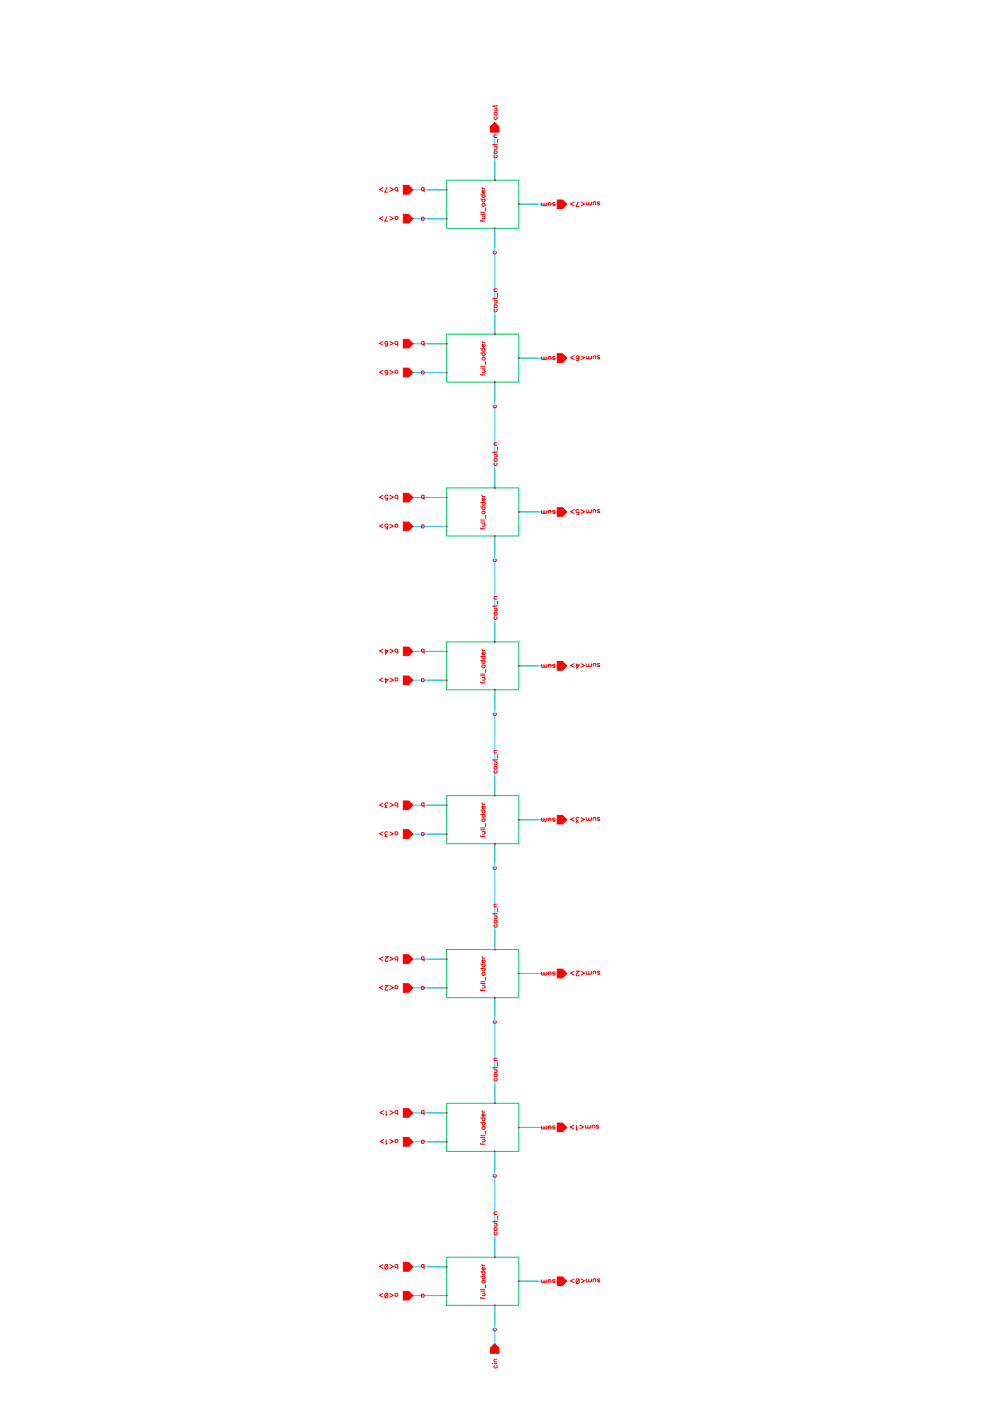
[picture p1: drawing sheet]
<svg xmlns="http://www.w3.org/2000/svg" width="210mm" height="297mm" viewBox="0 0 210 297" stroke-linecap="round" stroke-linejoin="round" font-family="sans-serif">
<g fill="none" stroke="#f00" stroke-width=".21">
<path d="M81.2 39.7l-.7 .5 .7 .4M82.1 39.7l-.5 1.1h.7M82.6 39.7l.8 .5-.8 .4M84.3 39.9a.33 .33 0 0 0-.5 0 .33 .33 0 0 0 0 .4 .33 .33 0 0 0 .5 0M84.3 39.7v1.1M89.9 39.9a.33 .33 0 0 0-.5 0 .33 .33 0 0 0 0 .4 .33 .33 0 0 0 .5 0M89.9 39.7v1.1M102.2 39.7l.2 .3M104.7 22.9h.7M104.7 22.3v.3M104.7 30.5v.3M104.7 31.1h.7"/>
<path d="M104.7 29.2h.7M104.9 24.8a.34 .34 0 0 0-.1 .4 .34 .34 0 0 0 .5 .1 .34 .34 0 0 0 .1-.5h-.2M104.9 32.9a.33 .33 0 0 0-.1 .5 .33 .33 0 0 0 .5 0 .33 .33 0 0 0-.1-.5M105.2 22.9l.2 .3v.2l-.7 .1M105.2 31.1l.2 .1v.4l-.7 .1M105.4 22.3l-.2 .2h-.8M105.4 30.4l-.2 .3h-.8M105.4 28.6l-.6 .1 .1 .5M105.5 29.5v.8M81.2 45.9l-.7 .4 .7 .4M82.1 45.9l-.5 1h.7M82.6 45.9l.8 .4-.8 .4"/>
<path d="M83.8 46a.33 .33 0 0 1 .5-.1 .33 .33 0 0 1 0 .5 .33 .33 0 0 1-.5 0M83.8 45.9v.7M89.4 46.2a.33 .33 0 0 1 .5-.1 .33 .33 0 0 1 0 .5 .33 .33 0 0 1-.5 0M89.4 46v.7M101.9 46.6l.1 .3h.9M101.9 45.5h1M101.9 45h1M101.9 42.2h1M101.9 41.3h1M102.2 46.7v.3M102.2 45.8h.7M102.2 43.2h.7"/>
<path d="M102.2 40h.7M102.3 43.2a.31 .31 0 0 0 0 .4 .31 .31 0 0 0 .4 0 .31 .31 0 0 0 0-.4M102.3 42.2a.33 .33 0 0 0 0 .5 .33 .33 0 0 0 .5 0 .33 .33 0 0 0-.1-.5M102.3 41.3a.33 .33 0 0 0 0 .5 .33 .33 0 0 0 .5 0 .33 .33 0 0 0-.1-.5M102.7 45.8l.2 .4-.7 .1M102.7 40.4a.32 .32 0 0 1 .1 .5 .32 .32 0 0 1-.5 0 .32 .32 0 0 1 .1-.5v.6M103 44v.8M104.7 53.3a.33 .33 0 0 0-.1 .5 .33 .33 0 0 0 .5 0 .33 .33 0 0 0 0-.5M114.8 43l.1 .6 .5-.1M115.4 43v.6l.5-.1M115.9 43v.6M116.3 43.2l.1-.2h.4v.6"/>
<path d="M116.3 43v.6M117.7 43.1l-.2-.1h-.3v.3l.5 .2-.2 .1-.3-.1M121.8 42.8l-.8 .5 .8 .4M122.6 42.8l-.5 1h.7M123.1 42.8l.8 .5-.8 .4M124.3 42.8l.1 .6 .4-.1M124.8 42.8l.1 .6 .5-.1M125.4 42.8v.7M125.8 43l.1-.2h.3l.1 .7M125.8 42.8v.7M127.2 43l-.1-.2h-.4l-.1 .2 .6 .3-.2 .2-.4-.2M81.2 78.5l-.7 .4 .7 .5"/>
<path d="M81.2 72.4l-.7 .4 .7 .4M82.2 78.8v.2a.32 .32 0 0 1-.6-.1 .32 .32 0 0 1 .3-.4 .55 .55 0 0 1 .3 .5 .55 .55 0 0 1-.4 .5l-.1-.1M82.2 72.7v.1a.3 .3 0 0 1-.6 0 .3 .3 0 0 1 .3-.4 .55 .55 0 0 1 .3 .5 .55 .55 0 0 1-.4 .5l-.1-.2M82.6 78.5l.8 .4-.8 .5M82.6 72.4l.8 .4-.8 .4M83.8 78.6a.33 .33 0 0 1 .5 0 .33 .33 0 0 1 0 .5 .33 .33 0 0 1-.5-.1M83.8 78.5v.6M84.3 72.5a.33 .33 0 0 0-.5-.1 .33 .33 0 0 0 0 .5 .33 .33 0 0 0 .5 0M84.3 72.4v1M89.4 78.8a.33 .33 0 0 1 .5 0 .33 .33 0 0 1 0 .4 .33 .33 0 0 1-.5 0M89.4 78.6v.7M89.9 72.5a.33 .33 0 0 0-.5-.1 .33 .33 0 0 0 0 .5 .33 .33 0 0 0 .5 0"/>
<path d="M89.9 72.4v1M101.9 79.3l.1 .2h.9M101.9 78h1M101.9 77.7h1M101.9 74.8h1M101.9 73.9h1M102.2 72.3l.2 .4M102.2 79.3v.4M102.2 78.4h.7M102.2 75.8h.7M102.2 72.7h.7M102.3 75.8a.33 .33 0 0 0 0 .5 .33 .33 0 0 0 .5 0 .33 .33 0 0 0-.1-.5"/>
<path d="M102.3 74.8a.33 .33 0 0 0 0 .5 .33 .33 0 0 0 .5 0 .33 .33 0 0 0-.1-.5M102.3 73.9a.31 .31 0 0 0 0 .5 .31 .31 0 0 0 .4 0 .31 .31 0 0 0 0-.5M102.7 78.4l.2 .3-.1 .2-.6 .1M102.7 73a.32 .32 0 0 1 .1 .5 .32 .32 0 0 1-.5 0 .32 .32 0 0 1 .1-.5v.6M103 76.7v.7M104.7 63.1v.3M104.7 63.7h.7M104.7 61.8h.7M104.9 65.5a.33 .33 0 0 0-.1 .5 .33 .33 0 0 0 .5 0 .33 .33 0 0 0-.1-.5M105.2 63.7l.2 .3v.2h-.7M105.4 63l-.2 .3h-.8M105.4 61.2l-.6 .1 .1 .5"/>
<path d="M105.5 62.1v.8M114.8 75.6l.1 .6h.3l.2-.1M115.4 75.6v.6l.3 .1 .2-.2M115.9 75.6v.7M116.3 75.8l.5-.2v.7M116.3 75.6v.7M117.7 75.7l-.2-.1-.3 .1v.2l.4 .1v.2l-.3 .1-.1-.2M121.8 75.4l-.8 .4 .8 .5M122.8 75.8a.32 .32 0 0 1-.5 .2 .32 .32 0 0 1-.1-.5 .32 .32 0 0 1 .5 .1v.6l-.2 .2-.3-.1M123.1 75.4l.8 .4-.8 .5M124.3 75.4l.1 .7h.3l.1-.2M124.8 75.4l.1 .7h.2l.3-.2"/>
<path d="M125.4 75.4v.7M125.8 75.6l.4-.1 .1 .6M125.8 75.4v.7M127.2 75.6l-.2-.2-.4 .2 .5 .2v.3h-.3l-.2-.2M104.7 85.9a.31 .31 0 0 0 0 .5 .31 .31 0 0 0 .4 0 .31 .31 0 0 0 0-.5M104.7 95.7v.3M104.7 96.3h.7M104.7 94.4h.7M104.9 98.2a.31 .31 0 0 0-.1 .4 .31 .31 0 0 0 .5 0 .31 .31 0 0 0-.1-.4M105.2 96.3l.2 .3v.2l-.7 .1M105.4 95.7v.2h-1M105.4 93.9h-.6l.1 .5"/>
<path d="M105.5 94.7v.8M81.2 111.1l-.7 .4 .7 .5M81.2 105l-.7 .4 .7 .5M82.3 111.3a.36 .36 0 0 0-.6-.2 .36 .36 0 0 0 0 .6 .36 .36 0 0 0 .5 0v.4h-.5M82.3 105.2a.36 .36 0 0 0-.6-.2 .36 .36 0 0 0 0 .6 .36 .36 0 0 0 .5 0v.4h-.5M82.6 111.1l.8 .4-.8 .5M82.6 105l.8 .4-.8 .5M83.8 111.2a.33 .33 0 0 1 .5 0 .33 .33 0 0 1 0 .5 .33 .33 0 0 1-.5-.1M83.8 111.1v.7M84.3 105.1a.33 .33 0 0 0-.5 0 .33 .33 0 0 0 0 .5 .33 .33 0 0 0 .5-.1M84.3 105v1M89.4 111.4a.33 .33 0 0 1 .5 0 .33 .33 0 0 1 0 .4 .33 .33 0 0 1-.5 0"/>
<path d="M89.4 111.3v.7M89.9 105.1a.33 .33 0 0 0-.5 0 .33 .33 0 0 0 0 .5 .33 .33 0 0 0 .5-.1M89.9 105v1M101.9 111.9l.1 .2h.9M101.9 110.7h1M101.9 110.3h1M101.9 107.5h1M101.9 106.5h1M102.2 104.9l.2 .4M102.2 111.9v.4M102.2 111.1h.7M102.2 108.4h.7"/>
<path d="M102.2 105.3h.7M102.3 108.4a.31 .31 0 0 0 0 .5 .31 .31 0 0 0 .4 0 .31 .31 0 0 0 0-.5M102.3 107.5a.33 .33 0 0 0 0 .5 .33 .33 0 0 0 .5 0 .33 .33 0 0 0-.1-.5M102.3 106.5a.33 .33 0 0 0 0 .5 .33 .33 0 0 0 .5 0 .33 .33 0 0 0-.1-.5M102.7 111.1l.2 .3-.7 .2M102.7 105.6a.32 .32 0 0 1 .1 .5 .32 .32 0 0 1-.5 0 .32 .32 0 0 1 .1-.5v.6M103 109.2v.9M104.7 118.5a.33 .33 0 0 0-.1 .5 .33 .33 0 0 0 .5 0 .33 .33 0 0 0 0-.5M114.8 108.2l.1 .6 .5-.1M115.4 108.2v.6l.5-.1M115.9 108.2v.7M116.3 108.4l.4-.2 .1 .7"/>
<path d="M116.3 108.2v.7M117.7 108.4l-.2-.2-.3 .2 .4 .3v.1l-.4-.1M121.8 108l-.8 .5 .8 .4M122.8 108.2a.36 .36 0 0 0-.5-.1 .36 .36 0 0 0-.1 .5 .36 .36 0 0 0 .6 0l-.1 .4h-.5M123.1 108l.8 .5-.8 .4M124.3 108l.1 .7 .4-.2M124.8 108l.1 .7 .5-.2M125.4 108v.7M125.8 108.2l.4-.2 .1 .7M125.8 108v.7M127.2 108.2l-.2-.2-.4 .2 .5 .3v.2l-.5-.1M81.2 137.6l-.7 .4 .7 .5"/>
<path d="M81.8 137.6v1l.5-.6h-.8M82.6 137.6l.8 .4-.8 .5M84.3 137.7a.33 .33 0 0 0-.5 0 .33 .33 0 0 0 0 .5 .33 .33 0 0 0 .5-.1M84.3 137.6v1M89.9 137.7a.33 .33 0 0 0-.5 0 .33 .33 0 0 0 0 .5 .33 .33 0 0 0 .5-.1M89.9 137.6v1M101.9 139.2h1M102.2 137.5l.2 .4M102.2 137.9h.7M102.3 139.2a.31 .31 0 0 0 0 .4 .31 .31 0 0 0 .4 0 .31 .31 0 0 0 0-.4M102.7 138.2a.32 .32 0 0 1 .1 .5 .32 .32 0 0 1-.5 0 .32 .32 0 0 1 .1-.5v.6M104.7 128.3v.4"/>
<path d="M104.7 129h.7M104.7 127h.7M104.9 130.8a.33 .33 0 0 0-.1 .4 .33 .33 0 0 0 .5 0 .33 .33 0 0 0-.1-.4M105.2 129l.2 .2v.2l-.7 .1M105.4 128.3l-.2 .2h-.8M105.4 126.5h-.6l.1 .5M105.5 127.4v.7M81.2 143.7l-.7 .5 .7 .4M81.8 143.7v1l.5-.7h-.8M82.6 143.7l.8 .5-.8 .4M83.8 143.9a.33 .33 0 0 1 .5-.1 .33 .33 0 0 1 0 .5 .33 .33 0 0 1-.5 0M83.8 143.7v.7"/>
<path d="M89.4 144a.33 .33 0 0 1 .5 0 .33 .33 0 0 1 0 .5 .33 .33 0 0 1-.5-.1M89.4 143.9v.7M101.9 144.5l.1 .3h.9M101.9 143.3h1M101.9 142.9h1M101.9 140.1h1M102.2 144.6v.3M102.2 143.7h.7M102.2 141h.7M102.3 141a.33 .33 0 0 0 0 .5 .33 .33 0 0 0 .5 0 .33 .33 0 0 0-.1-.5M102.3 140.1a.33 .33 0 0 0 0 .5 .33 .33 0 0 0 .5 0 .33 .33 0 0 0-.1-.5M102.7 143.7l.2 .4-.7 .1"/>
<path d="M103 141.9v.7M104.7 151.2a.31 .31 0 0 0 0 .4 .31 .31 0 0 0 .4 0 .31 .31 0 0 0 0-.4M104.7 159.6h.7M105.4 159.1l-.6 .1-.1 .2 .2 .2M105.5 160v.8M114.8 140.8l.1 .7h.3l.2-.2M115.4 140.8v.7h.3l.2-.2M115.9 140.8v.7M116.3 141l.1-.1h.4v.6M116.3 140.8v.7M117.7 141l-.5-.1v.2l.5 .3-.2 .1-.3-.1M121.8 140.7l-.8 .4 .8 .4"/>
<path d="M122.3 140.7v1l.5-.7h-.7M123.1 140.7l.8 .4-.8 .4M124.3 140.7l.1 .6h.3l.1-.2M124.8 140.7l.1 .6h.2l.3-.2M125.4 140.7v.6M125.8 140.9l.1-.2h.3l.1 .6M125.8 140.7v.6M127.2 140.8l-.2-.1-.4 .1 .5 .3v.2l-.5-.1M81.2 176.3l-.7 .5 .7 .4M81.2 170.2l-.7 .5 .7 .4M82.3 176.5a.33 .33 0 0 0-.6 0 .33 .33 0 0 0 .2 .5l-.2 .4h.5M82.3 170.4a.32 .32 0 0 0-.6-.1 .32 .32 0 0 0 .2 .5l-.2 .4h.5"/>
<path d="M82.6 176.3l.8 .5-.8 .4M82.6 170.2l.8 .5-.8 .4M83.8 176.5a.33 .33 0 0 1 .5-.1 .33 .33 0 0 1 0 .5 .33 .33 0 0 1-.5 0M83.8 176.3v.7M84.3 170.4a.33 .33 0 0 0-.5-.1 .33 .33 0 0 0 0 .5 .33 .33 0 0 0 .5 0M84.3 170.2v1M89.4 176.6a.33 .33 0 0 1 .5 0 .33 .33 0 0 1 0 .5 .33 .33 0 0 1-.5-.1M89.4 176.5v.7M89.9 170.4a.33 .33 0 0 0-.5-.1 .33 .33 0 0 0 0 .5 .33 .33 0 0 0 .5 0M89.9 170.2v1M101.9 177.1l.1 .3h.9M101.9 175.9h1"/>
<path d="M101.9 175.5h1M101.9 172.7h1M101.9 171.8h1M102.2 170.1l.2 .4M102.2 177.2v.3M102.2 176.3h.7M102.2 173.6h.7M102.2 170.5h.7M102.3 173.6a.33 .33 0 0 0 0 .5 .33 .33 0 0 0 .5 0 .33 .33 0 0 0-.1-.5M102.3 172.7a.33 .33 0 0 0 0 .5 .33 .33 0 0 0 .5 0 .33 .33 0 0 0-.1-.5M102.3 171.8a.33 .33 0 0 0 0 .5 .33 .33 0 0 0 .5 0 .33 .33 0 0 0-.1-.5M102.7 176.3l.2 .4-.2 .2h-.5"/>
<path d="M102.7 170.8a.32 .32 0 0 1 .1 .5 .32 .32 0 0 1-.5 0 .32 .32 0 0 1 .1-.5v.6M103 174.5v.8M104.7 160.9v.4M104.7 161.6h.7M104.9 163.4a.31 .31 0 0 0-.1 .4 .31 .31 0 0 0 .5 0 .31 .31 0 0 0-.1-.4M105.2 161.6l.2 .2v.3h-.7M105.4 160.9v.2h-1M114.8 173.5v.4l.2 .2 .4-.2M115.4 173.5v.6h.3l.2-.2M115.9 173.5v.6M116.3 173.6l.5-.1v.6M116.3 173.5v.6"/>
<path d="M117.7 173.6l-.5-.1 .1 .3 .4 .2-.2 .1-.3-.1M121.8 173.3l-.8 .4 .8 .4M122.8 173.5a.34 .34 0 0 0-.4-.3 .34 .34 0 0 0-.3 .4 .34 .34 0 0 0 .4 .3l-.3 .4h.5M123.1 173.3l.8 .4-.8 .4M124.3 173.3v.5l.2 .2 .3-.2M124.8 173.3l.2 .7 .4-.2M125.4 173.3v.7M125.8 173.5l.4-.2 .1 .7M125.8 173.3v.7M127.2 173.4l-.2-.1-.4 .1 .5 .3v.2l-.3 .1-.2-.2M104.7 183.8a.33 .33 0 0 0-.1 .4 .33 .33 0 0 0 .5 0 .33 .33 0 0 0 0-.4M104.7 193.6v.3"/>
<path d="M104.7 194.2h.7M104.7 192.3h.7M104.9 196a.33 .33 0 0 0-.1 .5 .33 .33 0 0 0 .5 0 .33 .33 0 0 0-.1-.5M105.2 194.2l.2 .2v.3h-.7M105.4 193.5l-.2 .2h-.8M105.4 191.7l-.6 .1 .1 .5M105.5 192.6v.8M81.2 208.9l-.7 .5 .7 .4M81.2 202.8l-.7 .5 .7 .4M81.6 208.9h.7l-.6 .9 .3 .2 .2-.3M81.6 202.8h.7l-.6 .9v.1l.3 .1 .2-.3M82.6 208.9l.8 .5-.8 .4"/>
<path d="M82.6 202.8l.8 .5-.8 .4M83.8 209.1a.33 .33 0 0 1 .5 0 .33 .33 0 0 1 0 .4 .33 .33 0 0 1-.5 0M83.8 208.9v.7M84.3 203a.33 .33 0 0 0-.5-.1 .33 .33 0 0 0 0 .5 .33 .33 0 0 0 .5 0M84.3 202.8v1.1M89.4 209.3a.33 .33 0 0 1 .5-.1 .33 .33 0 0 1 0 .5 .33 .33 0 0 1-.5 0M89.4 209.1v.7M89.9 203a.33 .33 0 0 0-.5-.1 .33 .33 0 0 0 0 .5 .33 .33 0 0 0 .5 0M89.9 202.8v1.1M101.9 209.7l.1 .3h.9M101.9 208.5h1M101.9 208.1h1"/>
<path d="M101.9 205.3h1M101.9 204.4h1M102.2 202.8l.2 .3M102.2 209.8v.3M102.2 208.9h.7M102.2 206.2h.7M102.2 203.1h.7M102.3 206.2a.33 .33 0 0 0 0 .5 .33 .33 0 0 0 .5 0 .33 .33 0 0 0-.1-.5M102.3 205.3a.31 .31 0 0 0 0 .5 .31 .31 0 0 0 .4 0 .31 .31 0 0 0 0-.5M102.3 204.4a.33 .33 0 0 0 0 .5 .33 .33 0 0 0 .5 0 .33 .33 0 0 0-.1-.5M102.7 208.9l.2 .4-.7 .2M102.7 203.5a.32 .32 0 0 1 .1 .5 .32 .32 0 0 1-.5 0 .32 .32 0 0 1 .1-.5v.6"/>
<path d="M103 207.1v.8M104.7 216.4a.34 .34 0 0 0-.1 .5 .34 .34 0 0 0 .5 0 .34 .34 0 0 0 .1-.4l-.1-.1M114.8 206.1l.1 .6 .5-.1M115.4 206.1v.6l.5-.1M115.9 206.1v.6M116.3 206.3l.1-.2h.4v.6M116.3 206.1v.6M117.7 206.2l-.2-.1h-.3v.3l.5 .2-.2 .1-.3-.1M121.8 205.9l-.8 .4 .8 .5M122.1 205.9h.7l-.6 .7a.3 .3 0 0 0 .2 .3 .3 .3 0 0 0 .4-.2M123.1 205.9l.8 .4-.8 .5M124.3 205.9l.1 .6 .4-.1"/>
<path d="M124.8 205.9l.1 .6 .5-.1M125.4 205.9v.7M125.8 206.1l.1-.2h.3l.1 .7M125.8 205.9v.7M127.2 206.1l-.1-.2h-.4l-.1 .2 .6 .3-.2 .2-.4-.2M81.4 235.4l-.8 .5 .8 .4M81.9 235.4v1.1l.2-.2M82.6 235.4l.8 .5-.8 .4M84.3 235.6a.33 .33 0 0 0-.5 0 .33 .33 0 0 0 0 .4 .33 .33 0 0 0 .5 0M84.3 235.4v1.1M89.9 235.6a.33 .33 0 0 0-.5 0 .33 .33 0 0 0 0 .4 .33 .33 0 0 0 .5 0M89.9 235.4v1.1"/>
<path d="M101.9 237.9h1M101.9 237h1M102.2 235.4l.2 .4M102.2 238.9h.7M102.2 235.8h.7M102.3 238.9a.33 .33 0 0 0 0 .5 .33 .33 0 0 0 .5 0 .33 .33 0 0 0-.1-.5M102.3 237.9a.33 .33 0 0 0 0 .5 .33 .33 0 0 0 .5 0 .33 .33 0 0 0-.1-.5M102.3 237a.33 .33 0 0 0 0 .5 .33 .33 0 0 0 .5 0 .33 .33 0 0 0-.1-.5M102.7 236.1a.3 .3 0 0 1 .1 .5 .3 .3 0 0 1-.5 0 .3 .3 0 0 1 .1-.5v.6M103 239.8v.7M104.7 226.2v.3M104.7 226.8h.7"/>
<path d="M104.7 224.9h.7M104.9 228.6a.31 .31 0 0 0-.1 .5 .31 .31 0 0 0 .5 0 .31 .31 0 0 0-.1-.5M105.2 226.8l.2 .3v.2l-.7 .1M105.4 226.1v.2l-1 .1M105.4 224.4h-.6l-.1 .2 .2 .3M105.5 225.2v.8M114.8 238.7l.1 .6h.3l.2-.1M115.4 238.7v.6l.3 .1 .2-.2M115.9 238.7v.7M116.3 238.9l.5-.2v.7M116.3 238.7v.7M117.7 238.8l-.2-.1-.3 .1v.2l.4 .1v.2l-.3 .1-.1-.2"/>
<path d="M121.7 238.5l-.8 .5 .8 .4M122.2 238.5v1.1l.3-.3M122.9 238.5l.8 .5-.8 .4M124.1 238.5l.1 .7h.3l.1-.2M124.6 238.5l.1 .7h.2l.3-.2M125.2 238.5v.7M125.6 238.7l.4-.1 .1 .6M125.6 238.5v.7M127 238.7l-.2-.2-.4 .2 .2 .2 .3 .1v.2h-.3l-.2-.2M81.4 241.6l-.8 .4 .8 .4M81.9 241.6v1l.2-.2M82.6 241.6l.8 .4-.8 .4"/>
<path d="M83.8 241.7a.33 .33 0 0 1 .5 0 .33 .33 0 0 1 0 .4 .33 .33 0 0 1-.5 0M83.8 241.6v.7M89.4 241.9a.33 .33 0 0 1 .5-.1 .33 .33 0 0 1 0 .5 .33 .33 0 0 1-.5 0M89.4 241.8v.6M101.9 242.3l.1 .3h.9M101.9 241.2h1M101.9 240.8h1M102.2 242.4v.4M102.2 241.5h.7M102.7 241.5l.2 .4-.2 .2h-.5M104.7 249a.33 .33 0 0 0-.1 .5 .33 .33 0 0 0 .5 0 .33 .33 0 0 0 0-.5M104.7 258.8v.4"/>
<path d="M104.7 259.4h.7M104.7 257.5h.7M105.2 259.4l.2 .2v.3l-.7 .1M105.4 258.8l-.2 .2h-.8M105.4 256.9l-.6 .1 .1 .5M105.5 257.8v.8M81.2 274.2l-.7 .4 .7 .5M81.2 268.1l-.7 .4 .7 .5M81.7 274.3l.2-.1a.53 .53 0 0 1 .4 .5 .53 .53 0 0 1-.4 .5l-.3-.4zM81.7 268.1a.51 .51 0 0 1 .6 .4 .51 .51 0 0 1-.3 .6h-.3l-.1-.4zM82.3 274.2l-.7 1M82.3 268.1l-.7 1"/>
<path d="M82.6 274.2l.8 .4-.8 .5M82.6 268.1l.8 .4-.8 .5M83.8 274.3a.33 .33 0 0 1 .5 0 .33 .33 0 0 1 0 .5 .33 .33 0 0 1-.5-.1M83.8 274.2v.7M84.3 268.2a.34 .34 0 0 0-.5 0 .34 .34 0 0 0 0 .5 .34 .34 0 0 0 .5-.1M84.3 268.1v1M89.4 274.5a.33 .33 0 0 1 .5 0 .33 .33 0 0 1 0 .5 .33 .33 0 0 1-.5-.1M89.4 274.3v.7M89.9 268.2a.34 .34 0 0 0-.5 0 .34 .34 0 0 0 0 .5 .34 .34 0 0 0 .5-.1M89.9 268.1v1M101.9 275l.1 .2h.9M101.9 273.8h1"/>
<path d="M101.9 273.4h1M101.9 270.6h1M101.9 269.6h1M102.2 268l.2 .4M102.2 275v.4M102.2 274.2h.7M102.2 271.5h.7M102.2 268.4h.7M102.3 271.5a.33 .33 0 0 0 0 .5 .33 .33 0 0 0 .5 0 .33 .33 0 0 0-.1-.5M102.3 270.6a.31 .31 0 0 0 0 .4 .31 .31 0 0 0 .4 0 .31 .31 0 0 0 0-.4M102.3 269.6a.33 .33 0 0 0 0 .5 .33 .33 0 0 0 .5 0 .33 .33 0 0 0-.1-.5M102.7 274.2l.2 .4-.7 .1"/>
<path d="M102.7 268.7a.32 .32 0 0 1 .1 .5 .32 .32 0 0 1-.5 0 .32 .32 0 0 1 .1-.5v.6M103 272.4v.7M104.9 261.2a.33 .33 0 0 0-.1 .5 .33 .33 0 0 0 .5 0 .33 .33 0 0 0-.1-.5M114.8 271.3l.1 .6 .5-.1M115.4 271.3v.6l.5-.1M115.9 271.3v.7M116.3 271.5l.1-.2h.4v.7M116.3 271.3v.7M117.7 271.5l-.2-.2h-.3v.3l.5 .3-.2 .1-.3-.1M121.8 271.1l-.8 .5 .8 .4M122.3 271.2a.47 .47 0 0 1 .5 .4 .47 .47 0 0 1-.5 .5l-.2-.4zM122.8 271.1l-.7 1"/>
<path d="M123.1 271.1l.8 .5-.8 .4M124.3 271.1l.1 .7 .4-.2M124.8 271.1l.1 .7 .5-.2M125.4 271.1v.7M125.8 271.3l.1-.1h.3l.1 .6M125.8 271.1v.7M127.2 271.3l-.1-.1h-.4l-.1 .1 .6 .4-.2 .1-.4-.1M104.4 289.2h.1M104.7 281.6a.34 .34 0 0 0-.1 .5 .34 .34 0 0 0 .5 .1 .34 .34 0 0 0 .1-.5l-.1-.1M104.7 289.1h.7M104.7 288.7h.7M104.9 289.5a.33 .33 0 0 0-.1 .4 .33 .33 0 0 0 .5 0 .33 .33 0 0 0 0-.4"/>
<path d="M105.4 288.2l-.6 .1v.3l.1 .1"/>
<circle cx="105" cy="32.3" r=".32"/>
<circle cx="105.1" cy="24.1" r=".33"/>
<circle cx="105.1" cy="64.9" r=".33"/>
<circle cx="105" cy="97.5" r=".32"/>
<circle cx="105.1" cy="130.1" r=".33"/>
<circle cx="105.1" cy="162.8" r=".33"/>
<circle cx="105" cy="195.4" r=".32"/>
<circle cx="105.1" cy="228" r=".33"/>
<circle cx="105" cy="260.6" r=".32"/>
</g>
<g fill="none" stroke="#0c6" stroke-width=".21">
<path d="M94.7 38.2h15.3v10.2h-15.3zM104.9 34.1v4.1M90.6 46.4h4.1M90.6 40.2h4.1M104.9 48.4v4.1M110 43.3h4M90.6 79h4.1M90.6 72.9h4.1M94.7 70.9h15.3v10.1h-15.3zM104.9 66.7v4.2M110 75.9h4M104.9 81v4.1"/>
<path d="M104.9 99.4v4M90.6 111.6h4.1M90.6 105.5h4.1M94.7 103.4h15.3v10.3h-15.3zM104.9 113.7v4M110 108.5h4M90.6 138.1h4.1M94.7 136.1h15.3v10.1h-15.3zM104.9 132v4.1M90.6 144.2h4.1M104.9 146.2v4.2M110 141.2h4"/>
<path d="M90.6 176.9h4.1M90.6 170.7h4.1M94.7 168.7h15.3v10.2h-15.3zM104.9 164.6v4.1M104.9 178.9v4.1M110 173.8h4M104.9 197.2v4.1M90.6 209.5h4.1M90.6 203.4h4.1M94.7 201.3h15.3v10.2h-15.3zM104.9 211.5v4.1M110 206.4h4"/>
<path d="M90.6 236h4.1M94.7 233.9h15.3v10.2h-15.3zM104.9 229.9v4M110 239h4M90.6 242.1h4.1M104.9 244.1v4.1M90.6 274.7h4.1M90.6 268.6h4.1M94.7 266.6h15.3v10.2h-15.3zM104.9 262.5v4.1M104.9 276.8v4M110 271.6h4"/>
</g>
<g fill="none" stroke="#39bfff" stroke-width=".21">
<path d="M104.9 27v11.2M86.5 46.4h8.2M86.5 40.2h8.2M104.9 48.4v22.5M110 43.3h9.2M86.5 79h8.2M86.5 72.9h8.2M110 75.9h9.2M104.9 81v22.4M86.5 111.6h8.2M86.5 105.5h8.2M104.9 113.7v22.4"/>
<path d="M110 108.5h9.2M86.5 138.1h8.2M86.5 144.2h8.2M104.9 146.2v22.5M110 141.2h9.2M86.5 176.9h8.2M86.5 170.7h8.2M104.9 178.9v22.4M110 173.8h9.2M86.5 209.5h8.2M86.5 203.4h8.2M104.9 211.5v22.4"/>
<path d="M110 206.4h9.2M86.5 236h8.2M110 239h9.2M86.5 242.1h8.2M104.9 244.1v22.5M86.5 274.7h8.2M86.5 268.6h8.2M104.9 276.8v9.1M110 271.6h9.2"/>
</g>
<path d="M104 285.8l.9-.9 .9 .9v1.1h-1.8z" fill="#f00"/>
<path d="M104 285.8l.9-.9 .9 .9v1.1h-1.8z" fill="none" stroke="#f00" stroke-width=".21"/>
<path d="M85.5 273.8h1.2l.8 .9-.8 .9h-1.2z" fill="#f00"/>
<path d="M85.5 273.8h1.2l.8 .9-.8 .9h-1.2z" fill="none" stroke="#f00" stroke-width=".21"/>
<path d="M118.2 270.7h1.1l.9 .9-.9 1h-1.1z" fill="#f00"/>
<path d="M118.2 270.7h1.1l.9 .9-.9 1h-1.1z" fill="none" stroke="#f00" stroke-width=".21"/>
<path d="M85.5 267.7h1.2l.8 .9-.8 .9h-1.2z" fill="#f00"/>
<path d="M85.5 267.7h1.2l.8 .9-.8 .9h-1.2z" fill="none" stroke="#f00" stroke-width=".21"/>
<circle cx="104.9" cy="276.8" r=".08" fill="#f00"/>
<circle cx="104.9" cy="276.8" r=".08" fill="none" stroke="#f00" stroke-width=".21"/>
<circle cx="94.7" cy="274.7" r=".08" fill="#f00"/>
<circle cx="94.7" cy="274.7" r=".08" fill="none" stroke="#f00" stroke-width=".21"/>
<circle cx="110" cy="271.6" r=".08" fill="#f00"/>
<circle cx="110" cy="271.6" r=".08" fill="none" stroke="#f00" stroke-width=".21"/>
<circle cx="94.7" cy="268.6" r=".08" fill="#f00"/>
<circle cx="94.7" cy="268.6" r=".08" fill="none" stroke="#f00" stroke-width=".21"/>
<circle cx="104.9" cy="266.6" r=".08" fill="#f00"/>
<circle cx="104.9" cy="266.6" r=".08" fill="none" stroke="#f00" stroke-width=".21"/>
<path d="M85.5 241.2h1.2l.8 .9-.8 .9h-1.2z" fill="#f00"/>
<path d="M85.5 241.2h1.2l.8 .9-.8 .9h-1.2z" fill="none" stroke="#f00" stroke-width=".21"/>
<path d="M118.2 238.1h1.1l.9 .9-.9 .9h-1.1z" fill="#f00"/>
<path d="M118.2 238.1h1.1l.9 .9-.9 .9h-1.1z" fill="none" stroke="#f00" stroke-width=".21"/>
<path d="M85.5 235.1h1.2l.8 .9-.8 .9h-1.2z" fill="#f00"/>
<path d="M85.5 235.1h1.2l.8 .9-.8 .9h-1.2z" fill="none" stroke="#f00" stroke-width=".21"/>
<circle cx="104.9" cy="244.1" r=".08" fill="#f00"/>
<circle cx="104.9" cy="244.1" r=".08" fill="none" stroke="#f00" stroke-width=".21"/>
<circle cx="94.7" cy="242.1" r=".08" fill="#f00"/>
<circle cx="94.7" cy="242.1" r=".08" fill="none" stroke="#f00" stroke-width=".21"/>
<circle cx="110" cy="239" r=".08" fill="#f00"/>
<circle cx="110" cy="239" r=".08" fill="none" stroke="#f00" stroke-width=".21"/>
<circle cx="94.7" cy="236" r=".08" fill="#f00"/>
<circle cx="94.7" cy="236" r=".08" fill="none" stroke="#f00" stroke-width=".21"/>
<circle cx="104.9" cy="233.9" r=".08" fill="#f00"/>
<circle cx="104.9" cy="233.9" r=".08" fill="none" stroke="#f00" stroke-width=".21"/>
<path d="M85.5 208.6h1.2l.8 .9-.8 .9h-1.2z" fill="#f00"/>
<path d="M85.5 208.6h1.2l.8 .9-.8 .9h-1.2z" fill="none" stroke="#f00" stroke-width=".21"/>
<path d="M118.2 205.5h1.1l.9 .9-.9 .9h-1.1z" fill="#f00"/>
<path d="M118.2 205.5h1.1l.9 .9-.9 .9h-1.1z" fill="none" stroke="#f00" stroke-width=".21"/>
<path d="M85.5 202.4h1.2l.8 1-.8 .9h-1.2z" fill="#f00"/>
<path d="M85.5 202.4h1.2l.8 1-.8 .9h-1.2z" fill="none" stroke="#f00" stroke-width=".21"/>
<circle cx="104.9" cy="211.5" r=".08" fill="#f00"/>
<circle cx="104.9" cy="211.5" r=".08" fill="none" stroke="#f00" stroke-width=".21"/>
<circle cx="94.7" cy="209.5" r=".08" fill="#f00"/>
<circle cx="94.7" cy="209.5" r=".08" fill="none" stroke="#f00" stroke-width=".21"/>
<circle cx="110" cy="206.4" r=".08" fill="#f00"/>
<circle cx="110" cy="206.4" r=".08" fill="none" stroke="#f00" stroke-width=".21"/>
<circle cx="94.7" cy="203.4" r=".08" fill="#f00"/>
<circle cx="94.7" cy="203.4" r=".08" fill="none" stroke="#f00" stroke-width=".21"/>
<circle cx="104.9" cy="201.3" r=".08" fill="#f00"/>
<circle cx="104.9" cy="201.3" r=".08" fill="none" stroke="#f00" stroke-width=".21"/>
<path d="M85.5 175.9h1.2l.8 1-.8 .8h-1.2z" fill="#f00"/>
<path d="M85.5 175.9h1.2l.8 1-.8 .8h-1.2z" fill="none" stroke="#f00" stroke-width=".21"/>
<path d="M118.2 172.9h1.1l.9 .9-.9 .9h-1.1z" fill="#f00"/>
<path d="M118.2 172.9h1.1l.9 .9-.9 .9h-1.1z" fill="none" stroke="#f00" stroke-width=".21"/>
<path d="M85.5 169.8h1.2l.8 .9-.8 .9h-1.2z" fill="#f00"/>
<path d="M85.5 169.8h1.2l.8 .9-.8 .9h-1.2z" fill="none" stroke="#f00" stroke-width=".21"/>
<circle cx="104.9" cy="178.9" r=".08" fill="#f00"/>
<circle cx="104.9" cy="178.9" r=".08" fill="none" stroke="#f00" stroke-width=".21"/>
<circle cx="94.7" cy="176.9" r=".08" fill="#f00"/>
<circle cx="94.7" cy="176.9" r=".08" fill="none" stroke="#f00" stroke-width=".21"/>
<circle cx="110" cy="173.8" r=".08" fill="#f00"/>
<circle cx="110" cy="173.8" r=".08" fill="none" stroke="#f00" stroke-width=".21"/>
<circle cx="94.7" cy="170.7" r=".08" fill="#f00"/>
<circle cx="94.7" cy="170.7" r=".08" fill="none" stroke="#f00" stroke-width=".21"/>
<circle cx="104.9" cy="168.7" r=".08" fill="#f00"/>
<circle cx="104.9" cy="168.7" r=".08" fill="none" stroke="#f00" stroke-width=".21"/>
<path d="M85.5 143.3h1.2l.8 .9-.8 .9h-1.2z" fill="#f00"/>
<path d="M85.5 143.3h1.2l.8 .9-.8 .9h-1.2z" fill="none" stroke="#f00" stroke-width=".21"/>
<path d="M118.2 140.2h1.1l.9 1-.9 .9h-1.1z" fill="#f00"/>
<path d="M118.2 140.2h1.1l.9 1-.9 .9h-1.1z" fill="none" stroke="#f00" stroke-width=".21"/>
<path d="M85.5 137.2h1.2l.8 .9-.8 .9h-1.2z" fill="#f00"/>
<path d="M85.5 137.2h1.2l.8 .9-.8 .9h-1.2z" fill="none" stroke="#f00" stroke-width=".21"/>
<circle cx="104.9" cy="146.2" r=".08" fill="#f00"/>
<circle cx="104.9" cy="146.2" r=".08" fill="none" stroke="#f00" stroke-width=".21"/>
<circle cx="94.7" cy="144.2" r=".08" fill="#f00"/>
<circle cx="94.7" cy="144.2" r=".08" fill="none" stroke="#f00" stroke-width=".21"/>
<circle cx="110" cy="141.2" r=".08" fill="#f00"/>
<circle cx="110" cy="141.2" r=".08" fill="none" stroke="#f00" stroke-width=".21"/>
<circle cx="94.7" cy="138.1" r=".08" fill="#f00"/>
<circle cx="94.7" cy="138.1" r=".08" fill="none" stroke="#f00" stroke-width=".21"/>
<circle cx="104.9" cy="136.1" r=".08" fill="#f00"/>
<circle cx="104.9" cy="136.1" r=".08" fill="none" stroke="#f00" stroke-width=".21"/>
<path d="M85.5 110.7h1.2l.8 .9-.8 .9h-1.2z" fill="#f00"/>
<path d="M85.5 110.7h1.2l.8 .9-.8 .9h-1.2z" fill="none" stroke="#f00" stroke-width=".21"/>
<path d="M118.2 107.6h1.1l.9 .9-.9 1h-1.1z" fill="#f00"/>
<path d="M118.2 107.6h1.1l.9 .9-.9 1h-1.1z" fill="none" stroke="#f00" stroke-width=".21"/>
<path d="M85.5 104.6h1.2l.8 .9-.8 .9h-1.2z" fill="#f00"/>
<path d="M85.5 104.6h1.2l.8 .9-.8 .9h-1.2z" fill="none" stroke="#f00" stroke-width=".21"/>
<circle cx="104.9" cy="113.7" r=".08" fill="#f00"/>
<circle cx="104.9" cy="113.7" r=".08" fill="none" stroke="#f00" stroke-width=".21"/>
<circle cx="94.7" cy="111.6" r=".08" fill="#f00"/>
<circle cx="94.7" cy="111.6" r=".08" fill="none" stroke="#f00" stroke-width=".21"/>
<circle cx="110" cy="108.5" r=".08" fill="#f00"/>
<circle cx="110" cy="108.5" r=".08" fill="none" stroke="#f00" stroke-width=".21"/>
<circle cx="94.7" cy="105.5" r=".08" fill="#f00"/>
<circle cx="94.7" cy="105.5" r=".08" fill="none" stroke="#f00" stroke-width=".21"/>
<circle cx="104.9" cy="103.4" r=".08" fill="#f00"/>
<circle cx="104.9" cy="103.4" r=".08" fill="none" stroke="#f00" stroke-width=".21"/>
<path d="M85.5 78h1.2l.8 1-.8 .9h-1.2z" fill="#f00"/>
<path d="M85.5 78h1.2l.8 1-.8 .9h-1.2z" fill="none" stroke="#f00" stroke-width=".21"/>
<path d="M118.2 75h1.1l.9 .9-.9 1h-1.1z" fill="#f00"/>
<path d="M118.2 75h1.1l.9 .9-.9 1h-1.1z" fill="none" stroke="#f00" stroke-width=".21"/>
<path d="M85.5 72h1.2l.8 .9-.8 .9h-1.2z" fill="#f00"/>
<path d="M85.5 72h1.2l.8 .9-.8 .9h-1.2z" fill="none" stroke="#f00" stroke-width=".21"/>
<circle cx="104.9" cy="81" r=".08" fill="#f00"/>
<circle cx="104.9" cy="81" r=".08" fill="none" stroke="#f00" stroke-width=".21"/>
<circle cx="94.7" cy="79" r=".08" fill="#f00"/>
<circle cx="94.7" cy="79" r=".08" fill="none" stroke="#f00" stroke-width=".21"/>
<circle cx="110" cy="75.9" r=".08" fill="#f00"/>
<circle cx="110" cy="75.9" r=".08" fill="none" stroke="#f00" stroke-width=".21"/>
<circle cx="94.7" cy="72.9" r=".08" fill="#f00"/>
<circle cx="94.7" cy="72.9" r=".08" fill="none" stroke="#f00" stroke-width=".21"/>
<circle cx="104.9" cy="70.9" r=".08" fill="#f00"/>
<circle cx="104.9" cy="70.9" r=".08" fill="none" stroke="#f00" stroke-width=".21"/>
<path d="M85.5 45.5h1.2l.8 .9-.8 .9h-1.2z" fill="#f00"/>
<path d="M85.5 45.5h1.2l.8 .9-.8 .9h-1.2z" fill="none" stroke="#f00" stroke-width=".21"/>
<path d="M118.2 42.4h1.1l.9 .9-.9 .9h-1.1z" fill="#f00"/>
<path d="M118.2 42.4h1.1l.9 .9-.9 .9h-1.1z" fill="none" stroke="#f00" stroke-width=".21"/>
<path d="M85.5 39.3h1.2l.8 .9-.8 1h-1.2z" fill="#f00"/>
<path d="M85.5 39.3h1.2l.8 .9-.8 1h-1.2z" fill="none" stroke="#f00" stroke-width=".21"/>
<circle cx="104.9" cy="48.4" r=".08" fill="#f00"/>
<circle cx="104.9" cy="48.4" r=".08" fill="none" stroke="#f00" stroke-width=".21"/>
<circle cx="94.7" cy="46.4" r=".08" fill="#f00"/>
<circle cx="94.7" cy="46.4" r=".08" fill="none" stroke="#f00" stroke-width=".21"/>
<circle cx="110" cy="43.3" r=".08" fill="#f00"/>
<circle cx="110" cy="43.3" r=".08" fill="none" stroke="#f00" stroke-width=".21"/>
<circle cx="94.7" cy="40.2" r=".08" fill="#f00"/>
<circle cx="94.7" cy="40.2" r=".08" fill="none" stroke="#f00" stroke-width=".21"/>
<circle cx="104.9" cy="38.2" r=".08" fill="#f00"/>
<circle cx="104.9" cy="38.2" r=".08" fill="none" stroke="#f00" stroke-width=".21"/>
<path d="M104 26.9l.9-.9 .9 .9v1.1h-1.8z" fill="#f00"/>
<path d="M104 26.9l.9-.9 .9 .9v1.1h-1.8z" fill="none" stroke="#f00" stroke-width=".21"/>
</svg>
